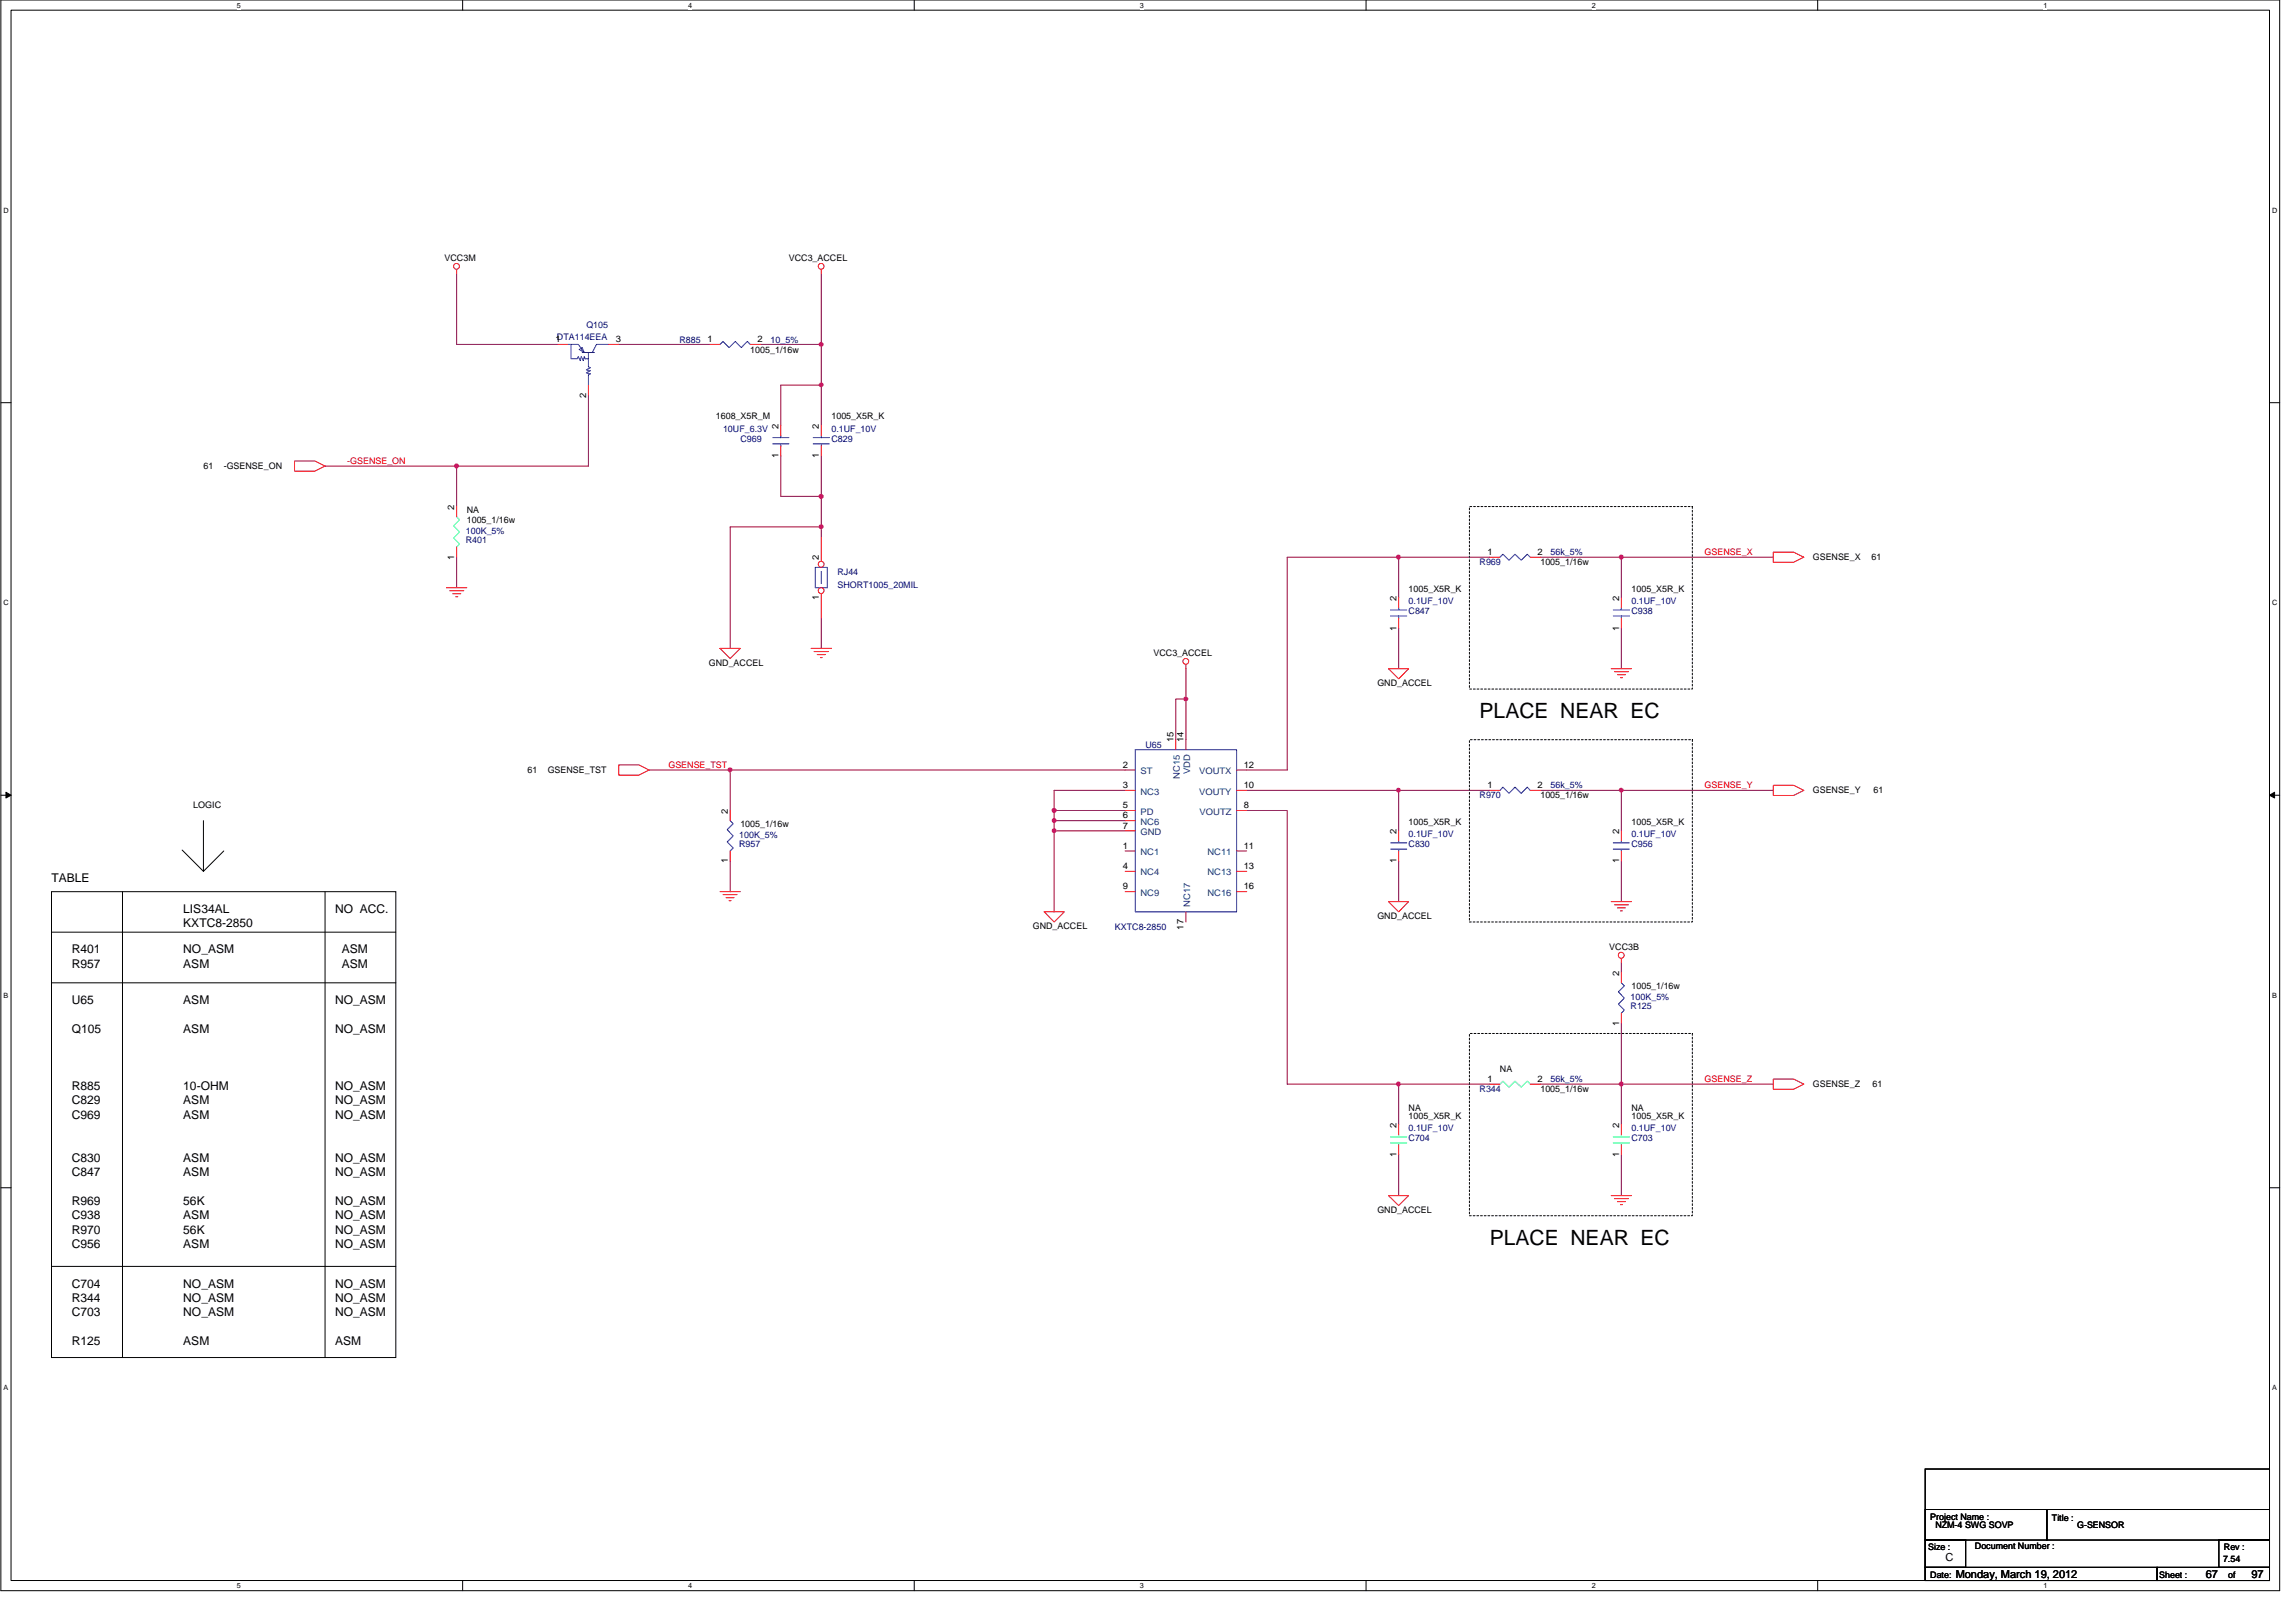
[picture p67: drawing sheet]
<svg xmlns="http://www.w3.org/2000/svg" width="420mm" height="297mm" viewBox="0 0 420 297" stroke-linecap="round" stroke-linejoin="round" font-family="sans-serif">
<defs><g id="words">
<g font-size="3.9">
<text x="270.9" y="131.4">PLACE NEAR EC</text>
<text x="272.7" y="227.8">PLACE NEAR EC</text>
</g>
<g font-size="2.2">
<text x="9.4" y="161.5">TABLE</text>
<text x="33.6" y="167">LIS34AL</text>
<text x="61.4" y="167">NO ACC.</text>
<text x="33.6" y="169.7">KXTC8-2850</text>
<text x="13.2" y="174.5">R401</text>
<text x="13.2" y="177.1">R957</text>
<text x="33.6" y="174.5">NO_ASM</text>
<text x="33.6" y="177.1">ASM</text>
<text x="62.6" y="174.5">ASM</text>
<text x="62.6" y="177.1">ASM</text>
<text x="13.2" y="183.8">U65</text>
<text x="33.6" y="183.8">ASM</text>
<text x="61.4" y="183.8">NO_ASM</text>
<text x="13.2" y="189">Q105</text>
<text x="33.6" y="189">ASM</text>
<text x="61.4" y="189">NO_ASM</text>
<text x="13.2" y="199.5">R885</text>
<text x="13.2" y="202.1">C829</text>
<text x="33.6" y="199.5">10-OHM</text>
<text x="33.6" y="202.1">ASM</text>
<text x="61.4" y="199.5">NO_ASM</text>
<text x="61.4" y="202.1">NO_ASM</text>
<text x="13.2" y="204.8">C969</text>
<text x="33.6" y="204.8">ASM</text>
<text x="61.4" y="204.8">NO_ASM</text>
<text x="13.2" y="212.6">C830</text>
<text x="13.2" y="215.3">C847</text>
<text x="33.6" y="212.6">ASM</text>
<text x="33.6" y="215.3">ASM</text>
<text x="61.4" y="212.6">NO_ASM</text>
<text x="61.4" y="215.3">NO_ASM</text>
<text x="13.2" y="220.5">R969</text>
<text x="33.6" y="220.5">56K</text>
<text x="61.4" y="220.5">NO_ASM</text>
<text x="13.2" y="223.1">C938</text>
<text x="13.2" y="225.8">R970</text>
<text x="33.6" y="223.1">ASM</text>
<text x="33.6" y="225.8">56K</text>
<text x="61.4" y="223.1">NO_ASM</text>
<text x="61.4" y="225.8">NO_ASM</text>
<text x="13.2" y="228.4">C956</text>
<text x="33.6" y="228.4">ASM</text>
<text x="61.4" y="228.4">NO_ASM</text>
<text x="13.2" y="235.7">C704</text>
<text x="13.2" y="238.3">R344</text>
<text x="33.6" y="235.7">NO_ASM</text>
<text x="33.6" y="238.3">NO_ASM</text>
<text x="61.4" y="235.7">NO_ASM</text>
<text x="61.4" y="238.3">NO_ASM</text>
<text x="13.2" y="240.9">C703</text>
<text x="33.6" y="240.9">NO_ASM</text>
<text x="61.4" y="240.9">NO_ASM</text>
<text x="13.2" y="246.2">R125</text>
<text x="33.6" y="246.2">ASM</text>
<text x="61.4" y="246.2">ASM</text>
</g>
<g font-size="2">
<text x="356.2" y="285.6">C</text>
<text x="358" y="288.8">Monday, March 19, 2012</text>
<text x="403.8" y="288.8">67</text>
<text x="412.2" y="288.8">97</text>
</g>
<g font-size="1.7">
<text x="81.4" y="47.8">VCC3M</text>
<text x="144.4" y="47.8">VCC3_ACCEL</text>
<text x="101.7" y="62.6">1DTA114EEA</text>
<text x="112.7" y="62.6">3</text>
<text x="129.5" y="62.6">1</text>
<text x="137.4" y="64.5">1005_1/16w</text>
<text x="138.7" y="62.6">2</text>
<text x="107.3" y="72.8" transform="rotate(-90 107.3 72.8)">2</text>
<text x="131.1" y="76.8">1608_X5R_M</text>
<text x="152.2" y="76.8">1005_X5R_K</text>
<text x="142.5" y="83.9" transform="rotate(-90 142.5 83.9)">1</text>
<text x="142.5" y="78.4" transform="rotate(-90 142.5 78.4)">2</text>
<text x="149.9" y="83.9" transform="rotate(-90 149.9 83.9)">1</text>
<text x="149.9" y="78.4" transform="rotate(-90 149.9 78.4)">2</text>
<text x="37.2" y="85.9">61</text>
<text x="41" y="85.9">-GSENSE_ON</text>
<text x="83.2" y="93.3" transform="rotate(-90 83.2 93.3)">2</text>
<text x="85.5" y="95.7">1005_1/16w</text>
<text x="85.5" y="93.8">NA</text>
<text x="272.3" y="101.6">1</text>
<text x="281.5" y="101.6">2</text>
<text x="83.2" y="102.4" transform="rotate(-90 83.2 102.4)">1</text>
<text x="149.9" y="102.5" transform="rotate(-90 149.9 102.5)">2</text>
<text x="282" y="103.5">1005_1/16w</text>
<text x="331.9" y="102.5">GSENSE_X</text>
<text x="342.6" y="102.5">61</text>
<text x="149.9" y="109.9" transform="rotate(-90 149.9 109.9)">1</text>
<text x="255.6" y="109.9" transform="rotate(-90 255.6 109.9)">2</text>
<text x="257.9" y="108.3">1005_X5R_K</text>
<text x="296.4" y="109.9" transform="rotate(-90 296.4 109.9)">2</text>
<text x="298.7" y="108.3">1005_X5R_K</text>
<text x="255.6" y="115.4" transform="rotate(-90 255.6 115.4)">1</text>
<text x="296.4" y="115.4" transform="rotate(-90 296.4 115.4)">1</text>
<text x="129.8" y="121.8">GND_ACCEL</text>
<text x="211.2" y="120.1">VCC3_ACCEL</text>
<text x="252.2" y="125.5">GND_ACCEL</text>
<text x="214.8" y="135.9" transform="rotate(-90 214.8 135.9)">15</text>
<text x="216.7" y="135.9" transform="rotate(-90 216.7 135.9)">14</text>
<text x="96.6" y="141.5">61</text>
<text x="100.3" y="141.5">GSENSE_TST</text>
<text x="205.6" y="140.5">2</text>
<text x="227.7" y="140.5">12</text>
<text x="35.4" y="148">LOGIC</text>
<text x="133.3" y="148.9" transform="rotate(-90 133.3 148.9)">2</text>
<text x="205.6" y="144.2">3</text>
<text x="205.6" y="147.9">5</text>
<text x="205.6" y="149.8">6</text>
<text x="227.7" y="147.9">8</text>
<text x="227.7" y="144.2">10</text>
<text x="272.3" y="144.2">1</text>
<text x="281.5" y="144.2">2</text>
<text x="282" y="146.1">1005_1/16w</text>
<text x="331.9" y="145.2">GSENSE_Y</text>
<text x="343" y="145.2">61</text>
<text x="135.5" y="151.3">1005_1/16w</text>
<text x="205.6" y="151.6">7</text>
<text x="205.6" y="155.3">1</text>
<text x="227.7" y="155.3">11</text>
<text x="255.6" y="152.6" transform="rotate(-90 255.6 152.6)">2</text>
<text x="257.9" y="150.9">1005_X5R_K</text>
<text x="296.4" y="152.6" transform="rotate(-90 296.4 152.6)">2</text>
<text x="298.7" y="150.9">1005_X5R_K</text>
<text x="133.3" y="158" transform="rotate(-90 133.3 158)">1</text>
<text x="205.6" y="159">4</text>
<text x="227.7" y="159">13</text>
<text x="255.6" y="158" transform="rotate(-90 255.6 158)">1</text>
<text x="296.4" y="158" transform="rotate(-90 296.4 158)">1</text>
<text x="205.6" y="162.8">9</text>
<text x="227.7" y="162.8">16</text>
<text x="189.1" y="170.1">GND_ACCEL</text>
<text x="216.7" y="170.1" transform="rotate(-90 216.7 170.1)">17</text>
<text x="252.2" y="168.2">GND_ACCEL</text>
<text x="294.6" y="173.9">VCC3B</text>
<text x="296.4" y="178.6" transform="rotate(-90 296.4 178.6)">2</text>
<text x="298.7" y="181">1005_1/16w</text>
<text x="296.4" y="187.7" transform="rotate(-90 296.4 187.7)">1</text>
<text x="272.3" y="198">1</text>
<text x="274.6" y="196.2">NA</text>
<text x="281.5" y="198">2</text>
<text x="257.9" y="203.2">NA</text>
<text x="282" y="199.9">1005_1/16w</text>
<text x="298.7" y="203.2">NA</text>
<text x="331.9" y="199">GSENSE_Z</text>
<text x="342.8" y="199">61</text>
<text x="255.6" y="206.4" transform="rotate(-90 255.6 206.4)">2</text>
<text x="257.9" y="204.7">1005_X5R_K</text>
<text x="296.4" y="206.4" transform="rotate(-90 296.4 206.4)">2</text>
<text x="298.7" y="204.7">1005_X5R_K</text>
<text x="255.6" y="211.8" transform="rotate(-90 255.6 211.8)">1</text>
<text x="296.4" y="211.8" transform="rotate(-90 296.4 211.8)">1</text>
<text x="252.2" y="222">GND_ACCEL</text>
<text x="353.4" y="278.1">Project Name :</text>
<text x="354.3" y="279.6">NZM-4 SWG SOVP</text>
<text x="375.7" y="278.3">Title :</text>
<text x="380.3" y="279.6">G-SENSOR</text>
<text x="353" y="283.7">Size :</text>
<text x="361.6" y="283.5">Document Number :</text>
<text x="407" y="285.9">7.54</text>
<text x="407.1" y="283.7">Rev :</text>
<text x="353.4" y="288.7">Date:</text>
<text x="395.3" y="288.7">Sheet :</text>
<text x="407.9" y="288.7">of</text>
</g>
<g font-size="1.7" fill="#000080">
<text x="107.3" y="60.1">Q105</text>
<text x="124.4" y="62.7">R885</text>
<text x="141.1" y="62.7">10_5%</text>
<text x="132.4" y="79">10UF_6.3V</text>
<text x="135.5" y="80.9">C969</text>
<text x="152.2" y="80.9">C829</text>
<text x="152.2" y="79">0.1UF_10V</text>
<text x="85.3" y="99.4">R401</text>
<text x="85.3" y="97.7">100K_5%</text>
<text x="283.9" y="101.6">56k_5%</text>
<text x="153.3" y="105.3">RJ44</text>
<text x="153.3" y="107.6">SHORT1005_20MIL</text>
<text x="270.9" y="103.5">R969</text>
<text x="257.9" y="112.4">C847</text>
<text x="257.9" y="110.5">0.1UF_10V</text>
<text x="298.7" y="112.4">C938</text>
<text x="298.7" y="110.5">0.1UF_10V</text>
<text x="209.7" y="136.9">U65</text>
<text x="270.9" y="146.1">R970</text>
<text x="283.9" y="144.3">56k_5%</text>
<text x="135.3" y="155">R957</text>
<text x="135.3" y="153.3">100K_5%</text>
<text x="257.9" y="155">C830</text>
<text x="257.9" y="153.2">0.1UF_10V</text>
<text x="298.7" y="155">C956</text>
<text x="298.7" y="153.2">0.1UF_10V</text>
<text x="204.1" y="170.2">KXTC8-2850</text>
<text x="298.5" y="184.7">R125</text>
<text x="298.5" y="183">100K_5%</text>
<text x="270.9" y="199.9">R344</text>
<text x="283.9" y="198">56k_5%</text>
<text x="257.9" y="208.8">C704</text>
<text x="257.9" y="206.9">0.1UF_10V</text>
<text x="298.7" y="208.8">C703</text>
<text x="298.7" y="206.9">0.1UF_10V</text>
</g>
<g font-size="1.7" fill="#f00">
<text x="63.6" y="84.9">-GSENSE_ON</text>
<text x="312.1" y="101.6">GSENSE_X</text>
<text x="122.4" y="140.5">GSENSE_TST</text>
<text x="312.1" y="144.3">GSENSE_Y</text>
<text x="312.1" y="198">GSENSE_Z</text>
</g>
<g font-size="1.7" fill="#004080">
<text x="208.8" y="141.7">ST</text>
<text x="216" y="142.5" transform="rotate(-90 216 142.5)">NC15</text>
<text x="217.9" y="141.7" transform="rotate(-90 217.9 141.7)">VDD</text>
<text x="219.5" y="141.7">VOUTX</text>
<text x="208.8" y="145.4">NC3</text>
<text x="208.8" y="149.1">PD</text>
<text x="219.5" y="145.4">VOUTY</text>
<text x="219.6" y="149.1">VOUTZ</text>
<text x="208.8" y="151">NC6</text>
<text x="208.8" y="152.8">GND</text>
<text x="208.8" y="156.5">NC1</text>
<text x="208.8" y="160.2">NC4</text>
<text x="221.1" y="156.5">NC11</text>
<text x="221.1" y="160.2">NC13</text>
<text x="208.8" y="164">NC9</text>
<text x="217.9" y="165.9" transform="rotate(-90 217.9 165.9)">NC17</text>
<text x="221.1" y="164">NC16</text>
</g>
<g font-size="1.3">
<text x="43.3" y="1.4">5</text>
<text x="126" y="1.4">4</text>
<text x="208.7" y="1.4">3</text>
<text x="291.4" y="1.4">2</text>
<text x="374.1" y="1.4">1</text>
<text x=".6" y="38.9">D</text>
<text x="416" y="38.9">D</text>
<text x=".6" y="110.8">C</text>
<text x="416" y="110.8">C</text>
<text x=".6" y="182.6">B</text>
<text x="416" y="182.6">B</text>
<text x=".6" y="254.5">A</text>
<text x="416" y="254.5">A</text>
<text x="43.3" y="290.7">5</text>
<text x="126" y="290.7">4</text>
<text x="208.7" y="290.7">3</text>
<text x="291.4" y="290.7">2</text>
<text x="374.1" y="290.7">1</text>
</g>
</g></defs>
<path d="M.2 0h417.2v291.1h-417.2zM2 1.9h413.5v287.4h-413.5z" fill="none" stroke="#000" stroke-width=".18"/>
<g fill="#fff">
<path d="M43.3 .2h.8v1.5h-.8z"/>
<path d="M43.3 289.5h.8v1.5h-.8z"/>
</g>
<path d="M84.7 0v1.9M84.7 289.3v1.8" fill="none" stroke="#000" stroke-width=".18"/>
<g fill="#fff">
<path d="M126 .2h.7v1.5h-.7z"/>
<path d="M126 289.5h.7v1.5h-.7z"/>
</g>
<path d="M167.4 0v1.9M167.4 289.3v1.8" fill="none" stroke="#000" stroke-width=".18"/>
<g fill="#fff">
<path d="M208.7 .2h.7v1.5h-.7z"/>
<path d="M208.7 289.5h.7v1.5h-.7z"/>
</g>
<path d="M250.1 0v1.9M250.1 289.3v1.8" fill="none" stroke="#000" stroke-width=".18"/>
<g fill="#fff">
<path d="M291.4 .2h.7v1.5h-.7z"/>
<path d="M291.4 289.5h.7v1.5h-.7z"/>
</g>
<path d="M332.8 0v1.9M332.8 289.3v1.8" fill="none" stroke="#000" stroke-width=".18"/>
<g fill="#fff">
<path d="M374.1 .2h.7v1.5h-.7z"/>
<path d="M374.1 289.5h.7v1.5h-.7z"/>
<path d="M.6 37.8h1v1.4h-1z"/>
<path d="M416 37.8h.9v1.4h-.9z"/>
<path d="M.6 109.6h1v1.5h-1z"/>
<path d="M416 109.6h.9v1.5h-.9z"/>
</g>
<path d="M.2 73.7h1.8M415.5 73.7h1.9" fill="none" stroke="#000" stroke-width=".18"/>
<g fill="#fff">
<path d="M.6 181.4h.9v1.5h-.9z"/>
<path d="M416 181.4h.8v1.5h-.8z"/>
</g>
<path d="M.2 145.5h1.8M415.5 145.5h1.9" fill="none" stroke="#000" stroke-width=".18"/>
<path d="M1.1 145l.9 .5-.9 .5zM415.5 145.5l.9-.5v1z" fill="#000" stroke="#000" stroke-width=".18"/>
<g fill="#fff">
<path d="M.6 253.3h.8v1.5h-.8z"/>
<path d="M416 253.3h.8v1.5h-.8z"/>
</g>
<g fill="none" stroke="#000" stroke-width=".18">
<path d="M33.3 155.6l3.9 3.9M37.2 150.2v9.3l3.8-3.8M9.4 170.6h63.1M9.4 179.9h63.1M9.4 163.2h63.1v85.3h-63.1zM22.4 163.2v85.3M59.5 163.2v85.3M.2 217.4h1.8M415.5 217.4h1.9M9.4 231.8h63.1M352.5 276.3h22.2v5.6h-22.2zM352.5 268.9h63v20.4h-63z"/>
<path d="M374.7 276.3h40.8v5.6h-40.8zM352.5 281.9h7.4v5h-7.4zM352.5 286.9h42.4v2.4h-42.4zM394.9 286.9h20.6v2.4h-20.6zM406.2 281.9h9.3v5h-9.3z"/>
</g>
<path d="M269 92.7h40.8v33.4h-40.8zM269 135.4h40.8v33.3h-40.8zM269 189.1h40.8v33.4h-40.8z" fill="none" stroke="#000" stroke-width=".18" stroke-dasharray=".3 .3"/>
<g fill="none" stroke="#800040" stroke-width=".18">
<path d="M83.6 50.1v12.9h18.5M150.4 50.1v12.9M107.7 72.3v13h-24.1M113.3 63h16.7M139.2 63h11.2M150.4 63v7.5M150.4 70.5h-7.5v7.4M150.4 70.5v7.4M59.5 85.3h24.1M83.6 85.3v7.4M142.9 83.4v7.4h7.5M150.4 83.4v7.4"/>
<path d="M150.4 96.4v1.9M150.4 96.4h-16.7v22.3M150.4 90.8v5.6M83.6 102v5.6M150.4 113.1v5.6M256.1 102h16.6M256.1 102h-20.4v38.9h-7.4M256.1 102v7.4M256.1 115v7.4M282 102h14.8M296.8 102h27.8M296.8 102v7.4"/>
<path d="M296.8 115v7.4M217.1 127.9v7.5M217.1 122.4v5.5h-1.8v7.5M118.8 140.9h14.9M133.7 140.9h72.3M133.7 140.9v7.4M133.7 157.6v5.6M193 148.3v1.9M193 152.1v14.8M193 150.2v1.9M193 148.3h13M193 150.2h13"/>
<path d="M193 152.1h13M206 144.7h-13v3.6M228.3 148.3h7.4v50.1h20.4M228.3 144.7h27.8M256.1 144.7h16.6M256.1 144.7v7.4M256.1 157.6v7.4M282 144.7h14.8M296.8 144.7h27.8M296.8 144.7v7.4M296.8 157.6v7.4M296.8 176.1v1.9"/>
<path d="M256.1 198.4h16.6M256.1 198.4v7.4M282 198.4h14.8M296.8 198.4h27.8M296.8 187.3v11.1M296.8 198.4v7.4M256.1 211.4v7.4M296.8 211.4v7.4"/>
</g>
<g fill="#f0f" stroke="#f0f" stroke-width=".18">
<circle cx="83.6" cy="85.3" r=".37"/>
<circle cx="150.3" cy="70.4" r=".36"/>
<circle cx="150.3" cy="63" r=".36"/>
<circle cx="150.3" cy="90.8" r=".36"/>
<circle cx="150.3" cy="96.4" r=".37"/>
<circle cx="133.6" cy="140.9" r=".37"/>
<circle cx="193" cy="148.3" r=".35"/>
<circle cx="193" cy="152" r=".35"/>
<circle cx="217.1" cy="127.9" r=".36"/>
<circle cx="193" cy="150.2" r=".35"/>
<circle cx="296.8" cy="102" r=".37"/>
<circle cx="296.8" cy="144.6" r=".36"/>
<circle cx="256" cy="144.6" r=".34"/>
<circle cx="256" cy="102" r=".35"/>
<circle cx="296.8" cy="198.4" r=".37"/>
<circle cx="256" cy="198.4" r=".35"/>
</g>
<g fill="none" stroke="#f00" stroke-width=".18">
<path d="M83.6 49.3v.8M150.4 49.3v.8M53.9 84.4h3.7l1.9 .9-1.9 .9h-3.7zM83.6 92.7v1.9M81.7 107.6h3.8M82.3 108.1h2.6M82.9 108.7h1.5M83.4 109.2h.4M83.6 100.1v1.9M131.8 118.7h3.7l-1.8 1.8zM148.5 118.7h3.7M149 119.3h2.7"/>
<path d="M149.6 119.8h1.5M324.6 101h3.8l1.8 1-1.8 .9h-3.8zM113.3 140h3.7l1.8 .9-1.8 1h-3.7zM150.2 120.4h.3M217.1 121.6v.8M254.2 122.4h3.7l-1.8 1.8zM295 122.4h3.7M295.6 122.9h2.5M296.1 123.5h1.5M296.7 124h.3M324.6 143.7h3.8l1.8 1-1.8 .9h-3.8zM131.8 163.2h3.7"/>
<path d="M132.4 163.7h2.5M132.9 164.3h1.5M133.5 164.8h.3M191.2 166.9h3.6l-1.8 1.8zM254.2 165h3.7l-1.8 1.9zM295 165h3.7M295.6 165.6h2.5M296.1 166.2h1.5M296.7 166.7h.3M296.8 175.4v.7M324.6 197.5h3.8l1.8 .9-1.8 .9h-3.8zM254.2 218.8h3.7l-1.8 1.8z"/>
<path d="M295 218.8h3.7M295.6 219.4h2.5M296.1 219.9h1.5M296.7 220.5h.3"/>
<circle cx="83.6" cy="48.7" r=".54"/>
<circle cx="150.3" cy="48.7" r=".54"/>
<circle cx="217.1" cy="121" r=".54"/>
<circle cx="296.8" cy="174.8" r=".55"/>
</g>
<path d="M83.6 94.6l.5 .5-1.1 1.1 1.1 1.2-1.1 1.1 1.1 1.1-.5 .5" fill="none" stroke="#00ff80" stroke-width=".18"/>
<path d="M149.3 103.8h2.2v3.8h-2.2zM150.4 104.6v2.2" fill="none" stroke="#00f" stroke-width=".18"/>
<circle cx="150.3" cy="108.1" r=".54" fill="#fff" stroke="#f00" stroke-width=".18"/>
<path d="M150.4 108.7v4.4" fill="none" stroke="#f00" stroke-width=".18"/>
<circle cx="150.3" cy="103.3" r=".54" fill="#fff" stroke="#f00" stroke-width=".18"/>
<g fill="none" stroke="#f00" stroke-width=".18">
<path d="M102.1 63h1.9M107.7 70.5v1.8M111.4 63h1.9M130 63h1.8M137.4 63h1.8M142.9 77.9v1.9M150.4 77.9v1.9M142.9 81.6v1.8M150.4 98.3v4.4M150.4 81.6v1.8M256.1 113.1v1.9M256.1 109.4v1.9"/>
<path d="M272.7 102h1.9M280.2 102h1.8M296.8 113.1v1.9M296.8 109.4v1.9M215.3 135.4v1.8M217.1 135.4v1.8M133.7 155.7v1.9M133.7 148.3v1.9M206 140.9h1.8M206 144.7h1.8M206 148.3h1.8M206 150.2h1.8"/>
<path d="M206 152.1h1.8M206 155.7h1.8M206 159.5h1.8M226.4 140.9h1.9M226.4 144.7h1.9M226.4 148.3h1.9M226.4 155.7h1.9M226.4 159.5h1.9M256.1 155.7v1.9M256.1 152.1v1.8M272.7 144.7h1.9M280.2 144.7h1.8"/>
<path d="M296.8 155.7v1.9M296.8 152.1v1.8M206 163.2h1.8M217.1 166.9v1.8M226.4 163.2h1.9M296.8 178v1.9M272.7 198.4h1.9M280.2 198.4h1.8M296.8 185.4v1.9M256.1 209.5v1.9M256.1 205.8v1.9M296.8 209.5v1.9"/>
<path d="M296.8 205.8v1.9"/>
</g>
<g fill="none" stroke="#00f" stroke-width=".18">
<path d="M104 63h1.9l1.1 1.5M104.6 63v2.7h1.1l.2-.4 .3 .7 .2-.7 .4 .7 .2-.7 .1 .4h.6M106 64l.6-.4 .4 .9zM106.6 64.5h2.2M107.7 64.5v2.6l.4 .2-.8 .4 .8 .2-.8 .3 .8 .2-.4 .2v1.9M111.4 63h-2.2l-.8 1.5M131.8 63l.6-.5 1.1 1.1 1.1-1.1 1.1 1.1 1.1-1.1 .6 .5M142.9 79.8v.3M150.4 79.8v.3M141.5 81.2h2.9M141.5 80.1h2.9M142.9 81.2v.4"/>
<path d="M148.9 80.1h2.9M148.9 81.2h2.9M150.4 81.2v.4M254.6 111.6h2.9M254.6 112.7h2.9M256.1 112.7v.4M256.1 111.3v.3M274.6 102l.6-.6 1.1 1.1 1.1-1.1 1.1 1.1 1.1-1.1 .6 .6M295.3 111.6h3M295.3 112.7h3M296.8 112.7v.4M296.8 111.3v.3"/>
<path d="M207.8 137.2h18.6v29.7h-18.6zM133.7 150.2l.5 .5-1.1 1.1 1.1 1.2-1.1 1.1 1.1 1.1-.5 .5M254.6 154.3h2.9M254.6 155.4h2.9M256.1 155.4v.3M256.1 153.9v.4M274.6 144.7l.6-.6 1.1 1.1 1.1-1.1 1.1 1.1 1.1-1.1 .6 .6M295.3 154.3h3M295.3 155.4h3M296.8 155.4v.3M296.8 153.9v.4M296.8 179.9l.6 .5-1.1 1.1 1.1 1.2-1.1 1.1 1.1 1.1-.6 .5"/>
</g>
<path d="M274.6 198.4l.6-.5 1.1 1.1 1.1-1.1 1.1 1.1 1.1-1.1 .6 .5M254.6 208.1h2.9M254.6 209.2h2.9M256.1 209.2v.3M256.1 207.7v.4M295.3 208.1h3M295.3 209.2h3M296.8 209.2v.3M296.8 207.7v.4" fill="none" stroke="#00ff80" stroke-width=".18"/>
<g fill="#f0f" stroke="#f0f" stroke-width=".18">
<circle cx="83.6" cy="85.3" r=".37"/>
<circle cx="150.3" cy="70.4" r=".36"/>
<circle cx="150.3" cy="63" r=".36"/>
<circle cx="150.3" cy="90.8" r=".36"/>
<circle cx="150.3" cy="96.4" r=".37"/>
<circle cx="133.6" cy="140.9" r=".37"/>
<circle cx="193" cy="148.3" r=".35"/>
<circle cx="193" cy="152" r=".35"/>
<circle cx="217.1" cy="127.9" r=".36"/>
<circle cx="193" cy="150.2" r=".35"/>
<circle cx="296.8" cy="102" r=".37"/>
<circle cx="296.8" cy="144.6" r=".36"/>
<circle cx="256" cy="144.6" r=".34"/>
<circle cx="256" cy="102" r=".35"/>
<circle cx="296.8" cy="198.4" r=".37"/>
<circle cx="256" cy="198.4" r=".35"/>
</g>
<use href="#words"/>
</svg>
